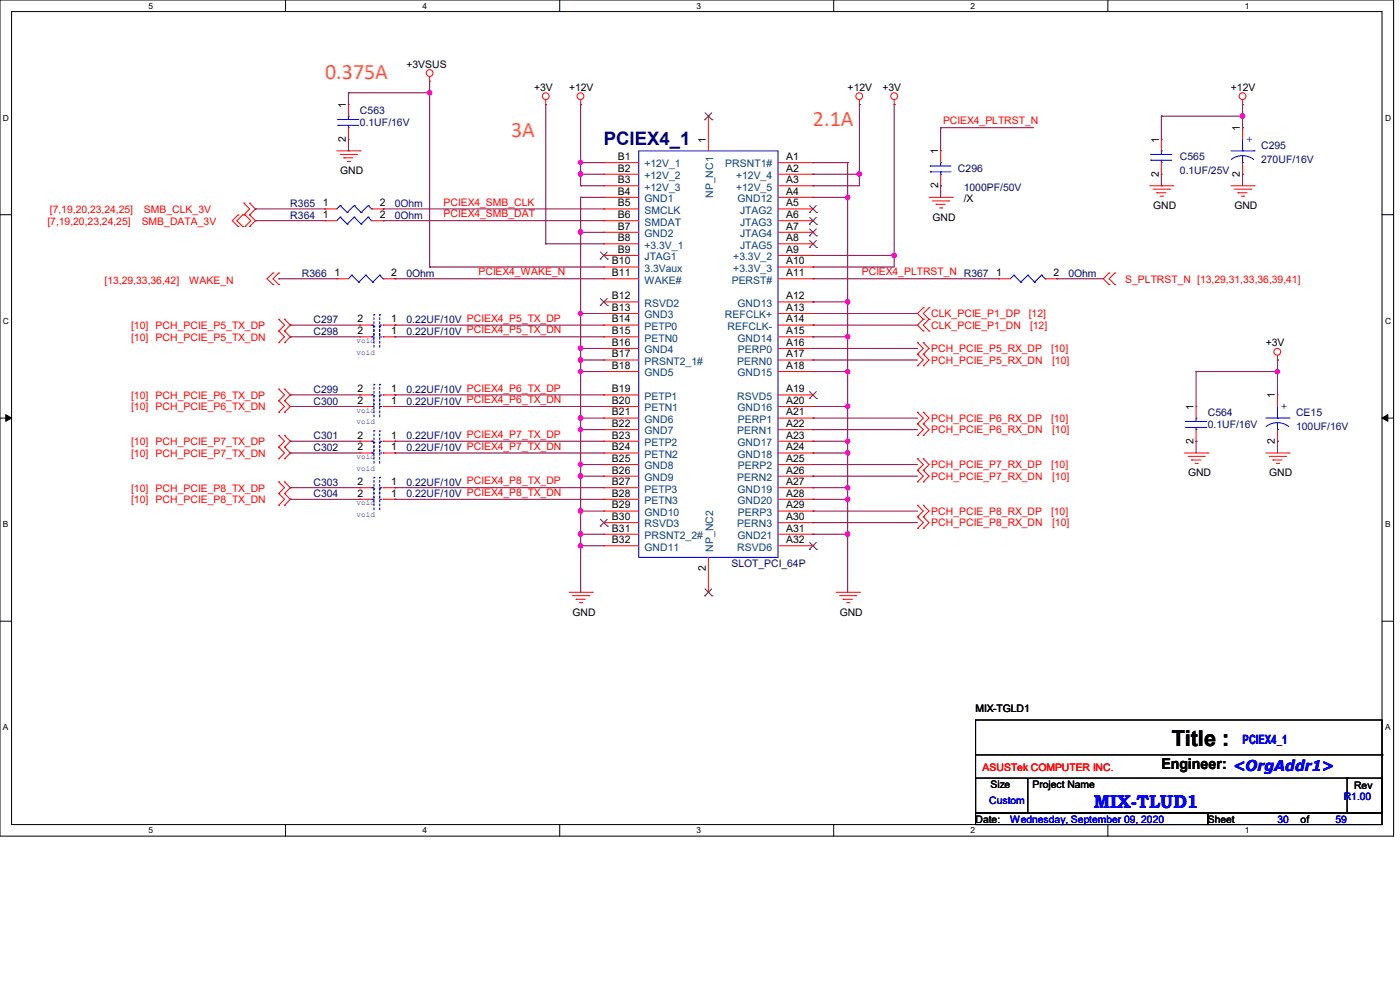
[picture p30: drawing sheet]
<svg xmlns="http://www.w3.org/2000/svg" width="297mm" height="210mm" viewBox="0 0 297 210" stroke-linecap="round" stroke-linejoin="round" font-family="sans-serif">
<defs><g id="words">
<g font-size="4.7" fill="#ff8000">
<text x="69" y="16.8">0.375A</text>
<text x="108.4" y="29.1">3A</text>
<text x="172.5" y="26.6">2.1A</text>
</g>
<text font-size="4.7" x="248.6" y="158.3">Title :</text>
<text font-size="3.9" fill="#000080" x="128.1" y="30.8">PCIEX4_1</text>
<text font-size="3.9" fill="#00f" x="232.1" y="171.4">MIX-TLUD1</text>
<text font-size="3.2" x="246.4" y="163.1">Engineer: &lt;OrgAddr1&gt;</text>
<text font-size="2.7" fill="#00f" x="263.6" y="157.7">PCIEX4_1</text>
<g font-size="2.2">
<text x="86.2" y="14.4">+3VSUS</text>
<text x="73.4" y="22.9" transform="rotate(-90 73.4 22.9)">1</text>
<text x="113.3" y="19.3">+3V</text>
<text x="120.7" y="19.3">+12V</text>
<text x="179.8" y="19.3">+12V</text>
<text x="187.2" y="19.3">+3V</text>
<text x="261.1" y="19.3">+12V</text>
<text x="263.1" y="27.8" transform="rotate(-90 263.1 27.8)">1</text>
<text x="73.4" y="30.1" transform="rotate(-90 73.4 30.1)">2</text>
<text x="131.1" y="34">B1</text>
<text x="149.7" y="30.3" transform="rotate(-90 149.7 30.3)">1</text>
<text x="166.8" y="34">A1</text>
<text x="199" y="32.8" transform="rotate(-90 199 32.8)">1</text>
<text x="245.8" y="30.3" transform="rotate(-90 245.8 30.3)">1</text>
<text x="72.2" y="37">GND</text>
<text x="131.1" y="36.4">B2</text>
<text x="131.1" y="38.9">B3</text>
<text x="131.1" y="41.3">B4</text>
<text x="166.8" y="36.4">A2</text>
<text x="166.8" y="38.9">A3</text>
<text x="166.8" y="41.3">A4</text>
<text x="199" y="39.9" transform="rotate(-90 199 39.9)">2</text>
<text x="245.8" y="37.5" transform="rotate(-90 245.8 37.5)">2</text>
<text x="263.1" y="37.5" transform="rotate(-90 263.1 37.5)">2</text>
<text x="68.5" y="43.8">1</text>
<text x="68.5" y="46.3">1</text>
<text x="80.6" y="43.8">2</text>
<text x="80.6" y="46.3">2</text>
<text x="131.1" y="43.8">B5</text>
<text x="131.1" y="46.3">B6</text>
<text x="166.8" y="43.8">A5</text>
<text x="166.8" y="46.3">A6</text>
<text x="197.8" y="46.9">GND</text>
<text x="204.5" y="42.9">/X</text>
<text x="244.6" y="44.4">GND</text>
<text x="261.9" y="44.4">GND</text>
<text x="131.1" y="48.7">B7</text>
<text x="131.1" y="51.2">B8</text>
<text x="131.1" y="53.6">B9</text>
<text x="166.8" y="48.7">A7</text>
<text x="166.8" y="51.2">A8</text>
<text x="166.8" y="53.6">A9</text>
<text x="70.9" y="58.6">1</text>
<text x="83" y="58.6">2</text>
<text x="129.8" y="56.1">B10</text>
<text x="129.8" y="58.6">B11</text>
<text x="166.8" y="56.1">A10</text>
<text x="166.8" y="58.6">A11</text>
<text x="211.4" y="58.6">1</text>
<text x="223.5" y="58.6">2</text>
<text x="129.8" y="63.5">B12</text>
<text x="129.8" y="66">B13</text>
<text x="166.8" y="63.5">A12</text>
<text x="166.8" y="66">A13</text>
<text x="75.9" y="68.4">2</text>
<text x="75.9" y="70.9">2</text>
<text x="83" y="68.4">1</text>
<text x="83" y="70.9">1</text>
<text x="129.8" y="68.4">B14</text>
<text x="129.8" y="70.9">B15</text>
<text x="166.8" y="68.4">A14</text>
<text x="166.8" y="70.9">A15</text>
<text x="129.8" y="73.4">B16</text>
<text x="129.8" y="75.8">B17</text>
<text x="166.8" y="73.4">A16</text>
<text x="166.8" y="75.8">A17</text>
<text x="268.6" y="73.5">+3V</text>
<text x="75.9" y="83.2">2</text>
<text x="83" y="83.2">1</text>
<text x="129.8" y="78.3">B18</text>
<text x="129.8" y="83.2">B19</text>
<text x="166.8" y="78.3">A18</text>
<text x="166.8" y="83.2">A19</text>
<text x="75.9" y="85.7">2</text>
<text x="83" y="85.7">1</text>
<text x="129.8" y="85.7">B20</text>
<text x="129.8" y="88.1">B21</text>
<text x="166.8" y="85.7">A20</text>
<text x="166.8" y="88.1">A21</text>
<text x="253.2" y="87" transform="rotate(-90 253.2 87)">1</text>
<text x="270.5" y="84.5" transform="rotate(-90 270.5 84.5)">1</text>
<text x="75.9" y="93">2</text>
<text x="75.9" y="95.5">2</text>
<text x="83" y="93">1</text>
<text x="83" y="95.5">1</text>
<text x="129.8" y="90.6">B22</text>
<text x="129.8" y="93">B23</text>
<text x="129.8" y="95.5">B24</text>
<text x="166.8" y="90.6">A22</text>
<text x="166.8" y="93">A23</text>
<text x="166.8" y="95.5">A24</text>
<text x="253.2" y="94.1" transform="rotate(-90 253.2 94.1)">2</text>
<text x="270.5" y="94.1" transform="rotate(-90 270.5 94.1)">2</text>
<text x="129.8" y="98">B25</text>
<text x="129.8" y="100.5">B26</text>
<text x="166.8" y="98">A25</text>
<text x="166.8" y="100.5">A26</text>
<text x="252" y="101.1">GND</text>
<text x="269.3" y="101.1">GND</text>
<text x="75.9" y="102.9">2</text>
<text x="75.9" y="105.4">2</text>
<text x="83" y="102.9">1</text>
<text x="83" y="105.4">1</text>
<text x="129.8" y="102.9">B27</text>
<text x="129.8" y="105.4">B28</text>
<text x="129.8" y="107.9">B29</text>
<text x="166.8" y="102.9">A27</text>
<text x="166.8" y="105.4">A28</text>
<text x="166.8" y="107.9">A29</text>
<text x="129.8" y="110.3">B30</text>
<text x="129.8" y="112.8">B31</text>
<text x="166.8" y="110.3">A30</text>
<text x="166.8" y="112.8">A31</text>
<text x="129.8" y="115.2">B32</text>
<text x="166.8" y="115.2">A32</text>
<text x="149.7" y="121.2" transform="rotate(-90 149.7 121.2)">2</text>
<text x="121.5" y="130.6">GND</text>
<text x="178.1" y="130.6">GND</text>
<text x="207" y="151.1">MIX-TGLD1</text>
<text x="210.1" y="167.1">Size</text>
<text x="219" y="167.1">Project Name</text>
<text x="287.3" y="167.3">Rev</text>
<text x="207" y="174.5">Date:</text>
<text x="256.2" y="174.5">Sheet</text>
<text x="275.9" y="174.5">of</text>
</g>
<g font-size="2.2" fill="#000080">
<text x="76.4" y="24.2">C563</text>
<text x="76.4" y="26.7">0.1UF/16V</text>
<text x="250.3" y="34">C565</text>
<text x="267.5" y="31.6">C295</text>
<text x="267.5" y="34.5">270UF/16V</text>
<text x="203.2" y="36.5">C296</text>
<text x="204.5" y="40.5">1000PF/50V</text>
<text x="250.3" y="37">0.1UF/25V</text>
<text x="61.6" y="43.9">R365</text>
<text x="61.6" y="46.4">R364</text>
<text x="83.8" y="43.9">0Ohm</text>
<text x="83.8" y="46.4">0Ohm</text>
<text x="64" y="58.7">R366</text>
<text x="86.2" y="58.7">0Ohm</text>
<text x="226.7" y="58.7">0Ohm</text>
<text x="66.5" y="68.5">C297</text>
<text x="66.5" y="71">C298</text>
<text x="86.2" y="68.5">0.22UF/10V PCIEX4_P5_TX_DP</text>
<text x="86.2" y="71">0.22UF/10V PCIEX4_P5_TX_DN</text>
<text x="66.5" y="83.3">C299</text>
<text x="86.2" y="83.3">0.22UF/10V PCIEX4_P6_TX_DP</text>
<text x="66.5" y="85.8">C300</text>
<text x="86.2" y="85.8">0.22UF/10V PCIEX4_P6_TX_DN</text>
<text x="256.2" y="88.3">C564</text>
<text x="274.9" y="88.3">CE15</text>
<text x="66.5" y="93.2">C301</text>
<text x="66.5" y="95.6">C302</text>
<text x="86.2" y="93.2">0.22UF/10V PCIEX4_P7_TX_DP</text>
<text x="86.2" y="95.6">0.22UF/10V PCIEX4_P7_TX_DN</text>
<text x="256.2" y="90.7">0.1UF/16V</text>
<text x="274.9" y="91.2">100UF/16V</text>
<text x="66.5" y="103">C303</text>
<text x="66.5" y="105.5">C304</text>
<text x="86.2" y="103">0.22UF/10V PCIEX4_P8_TX_DP</text>
<text x="86.2" y="105.5">0.22UF/10V PCIEX4_P8_TX_DN</text>
<text x="155.2" y="120.3">SLOT_PCI_64P</text>
</g>
<g font-size="2.2" fill="#f00">
<text x="200.1" y="26.4">PCIEX4_PLTRST_N</text>
<text x="10.1" y="47.6">[7,19,20,23,24,25]</text>
<text x="10.6" y="45.1">[7,19,20,23,24,25]</text>
<text x="30.1" y="47.6">SMB_DATA_3V</text>
<text x="30.5" y="45.1">SMB_CLK_3V</text>
<text x="94.1" y="46.1">PCIEX4_SMB_DAT</text>
<text x="94.1" y="43.6">PCIEX4_SMB_CLK</text>
<text x="101.5" y="58.4">PCIEX4_WAKE_N</text>
<text x="182.8" y="58.4">PCIEX4_PLTRST_N R367</text>
<text x="238.7" y="59.9">S_PLTRST_N [13,29,31,33,36,39,41]</text>
<text x="22.2" y="60.2">[13,29,33,36,42]</text>
<text x="40.1" y="60.2">WAKE_N</text>
<text x="27.8" y="69.8">[10]</text>
<text x="33" y="69.8">PCH_PCIE_P5_TX_DP</text>
<text x="197.6" y="69.8">CLK_PCIE_P1_DN</text>
<text x="197.6" y="67.3">CLK_PCIE_P1_DP</text>
<text x="218.3" y="67.3">[12]</text>
<text x="218.5" y="69.8">[12]</text>
<text x="27.8" y="72.3">[10]</text>
<text x="33" y="72.3">PCH_PCIE_P5_TX_DN</text>
<text x="197.6" y="74.7">PCH_PCIE_P5_RX_DP</text>
<text x="197.6" y="77.2">PCH_PCIE_P5_RX_DN</text>
<text x="223" y="74.7">[10]</text>
<text x="223.2" y="77.2">[10]</text>
<text x="27.8" y="84.6">[10]</text>
<text x="27.8" y="87">[10]</text>
<text x="33" y="84.6">PCH_PCIE_P6_TX_DP</text>
<text x="33" y="87">PCH_PCIE_P6_TX_DN</text>
<text x="197.6" y="89.5">PCH_PCIE_P6_RX_DP</text>
<text x="223" y="89.5">[10]</text>
<text x="27.8" y="94.4">[10]</text>
<text x="33" y="94.4">PCH_PCIE_P7_TX_DP</text>
<text x="197.6" y="91.9">PCH_PCIE_P6_RX_DN</text>
<text x="223.2" y="91.9">[10]</text>
<text x="27.8" y="96.9">[10]</text>
<text x="33" y="96.9">PCH_PCIE_P7_TX_DN</text>
<text x="197.6" y="101.8">PCH_PCIE_P7_RX_DN</text>
<text x="197.6" y="99.4">PCH_PCIE_P7_RX_DP</text>
<text x="223" y="99.4">[10]</text>
<text x="223.2" y="101.8">[10]</text>
<text x="27.8" y="104.3">[10]</text>
<text x="27.8" y="106.7">[10]</text>
<text x="33" y="104.3">PCH_PCIE_P8_TX_DP</text>
<text x="33" y="106.7">PCH_PCIE_P8_TX_DN</text>
<text x="197.6" y="111.7">PCH_PCIE_P8_RX_DN</text>
<text x="197.6" y="109.2">PCH_PCIE_P8_RX_DP</text>
<text x="223" y="109.2">[10]</text>
<text x="223.2" y="111.7">[10]</text>
<text x="208.4" y="163.7">ASUSTek COMPUTER INC.</text>
</g>
<g font-size="2.2" fill="#004080">
<text x="136.7" y="35.5">+12V_1</text>
<text x="153.9" y="35.5">PRSNT1#</text>
<text x="136.7" y="38">+12V_2</text>
<text x="136.7" y="40.4">+12V_3</text>
<text x="151.3" y="42" transform="rotate(-90 151.3 42)">NP_NC1</text>
<text x="156.2" y="38">+12V_4</text>
<text x="156.2" y="40.4">+12V_5</text>
<text x="136.7" y="42.9">GND1</text>
<text x="136.7" y="45.3">SMCLK</text>
<text x="136.7" y="47.8">SMDAT</text>
<text x="156.5" y="42.9">GND12</text>
<text x="157" y="45.3">JTAG2</text>
<text x="157" y="47.8">JTAG3</text>
<text x="136.7" y="50.3">GND2</text>
<text x="136.7" y="52.7">+3.3V_1</text>
<text x="157" y="50.3">JTAG4</text>
<text x="157" y="52.7">JTAG5</text>
<text x="136.7" y="55.2">JTAG1</text>
<text x="136.7" y="57.7">3.3Vaux</text>
<text x="155.6" y="55.2">+3.3V_2</text>
<text x="155.6" y="57.7">+3.3V_3</text>
<text x="136.7" y="60.2">WAKE#</text>
<text x="136.7" y="65.1">RSVD2</text>
<text x="155.2" y="60.2">PERST#</text>
<text x="156.5" y="65.1">GND13</text>
<text x="136.7" y="67.5">GND3</text>
<text x="136.7" y="70">PETP0</text>
<text x="153.8" y="67.5">REFCLK+</text>
<text x="154.3" y="70">REFCLK-</text>
<text x="136.7" y="72.5">PETN0</text>
<text x="136.7" y="74.9">GND4</text>
<text x="136.7" y="77.4">PRSNT2_1#</text>
<text x="156.4" y="77.4">PERN0</text>
<text x="156.5" y="72.5">GND14</text>
<text x="156.5" y="74.9">PERP0</text>
<text x="136.7" y="79.8">GND5</text>
<text x="156.5" y="79.8">GND15</text>
<text x="136.7" y="84.8">PETP1</text>
<text x="136.7" y="87.3">PETN1</text>
<text x="136.7" y="89.7">GND6</text>
<text x="156.4" y="84.8">RSVD5</text>
<text x="156.5" y="87.3">GND16</text>
<text x="156.5" y="89.7">PERP1</text>
<text x="136.7" y="92.2">GND7</text>
<text x="136.7" y="94.6">PETP2</text>
<text x="156.4" y="92.2">PERN1</text>
<text x="156.5" y="94.6">GND17</text>
<text x="136.7" y="97.1">PETN2</text>
<text x="136.7" y="99.6">GND8</text>
<text x="156.5" y="97.1">GND18</text>
<text x="156.5" y="99.6">PERP2</text>
<text x="136.7" y="102">GND9</text>
<text x="136.7" y="104.5">PETP3</text>
<text x="136.7" y="106.9">PETN3</text>
<text x="156.4" y="102">PERN2</text>
<text x="156.5" y="104.5">GND19</text>
<text x="156.5" y="106.9">GND20</text>
<text x="136.7" y="109.4">GND10</text>
<text x="136.7" y="111.9">RSVD3</text>
<text x="156.4" y="111.9">PERN3</text>
<text x="156.5" y="109.4">PERP3</text>
<text x="136.7" y="114.3">PRSNT2_2#</text>
<text x="136.7" y="116.8">GND11</text>
<text x="151.3" y="117" transform="rotate(-90 151.3 117)">NP_NC2</text>
<text x="156.4" y="116.8">RSVD6</text>
<text x="156.5" y="114.3">GND21</text>
</g>
<g font-size="2.2" fill="#00f">
<text x="264.4" y="30.1">+</text>
<text x="271.7" y="86.8">+</text>
<text x="209.9" y="170.6">Custom</text>
<text x="285.1" y="169.8">R1.00</text>
<text x="214.3" y="174.5">Wednesday, September 09, 2020</text>
<text x="271" y="174.5">30</text>
<text x="283.3" y="174.5">59</text>
</g>
<g font-size="1.8">
<text x="31.5" y="1.9">5</text>
<text x="89.6" y="1.9">4</text>
<text x="147.8" y="1.9">3</text>
<text x="205.9" y="1.9">2</text>
<text x="264.1" y="1.9">1</text>
<text x=".6" y="25.6">D</text>
<text x="293.8" y="25.6">D</text>
<text x=".6" y="68.7">C</text>
<text x="293.8" y="68.7">C</text>
<text x=".6" y="111.8">B</text>
<text x="293.8" y="111.8">B</text>
<text x=".6" y="154.9">A</text>
<text x="293.8" y="154.9">A</text>
<text x="31.5" y="176.8">5</text>
<text x="89.6" y="176.8">4</text>
<text x="147.8" y="176.8">3</text>
<text x="205.9" y="176.8">2</text>
<text x="264.1" y="176.8">1</text>
</g>
<g font-size="1.7" fill="#00f">
<text x="75.6" y="72.8">void</text>
<text x="75.6" y="75.2">void</text>
<text x="75.6" y="87.5">void</text>
<text x="75.6" y="90">void</text>
<text x="75.6" y="97.4">void</text>
<text x="75.6" y="99.9">void</text>
<text x="75.6" y="107.2">void</text>
<text x="75.6" y="109.7">void</text>
</g>
</g></defs>
<path d="M0 0h295.7v177.4h-295.7zM2.5 2.5h290.7v172.4h-290.7z" fill="none" stroke="#000" stroke-width=".21"/>
<g fill="#fff">
<path d="M31.5 .3h1v1.9h-1z"/>
<path d="M31.5 175.2h1v2h-1z"/>
</g>
<path d="M60.6 0v2.5M60.6 174.9v2.5" fill="none" stroke="#000" stroke-width=".21"/>
<g fill="#fff">
<path d="M89.6 .3h1v1.9h-1z"/>
<path d="M89.6 175.2h1v2h-1z"/>
</g>
<path d="M118.7 0v2.5M118.7 174.9v2.5" fill="none" stroke="#000" stroke-width=".21"/>
<g fill="#fff">
<path d="M147.8 .3h1v1.9h-1z"/>
<path d="M147.8 175.2h1v2h-1z"/>
</g>
<path d="M176.9 0v2.5M176.9 174.9v2.5" fill="none" stroke="#000" stroke-width=".21"/>
<g fill="#fff">
<path d="M205.9 .3h1v1.9h-1z"/>
<path d="M205.9 175.2h1v2h-1z"/>
</g>
<path d="M235 0v2.5M235 174.9v2.5" fill="none" stroke="#000" stroke-width=".21"/>
<g fill="#fff">
<path d="M264.1 .3h.9v1.9h-.9z"/>
<path d="M264.1 175.2h.9v2h-.9z"/>
<path d="M.6 24h1.3v2h-1.3z"/>
<path d="M293.8 24h1.3v2h-1.3z"/>
<path d="M.6 67.1h1.3v2h-1.3z"/>
<path d="M293.8 67.1h1.3v2h-1.3z"/>
</g>
<path d="M0 45.6h2.5M293.2 45.6h2.5" fill="none" stroke="#000" stroke-width=".21"/>
<g fill="#fff">
<path d="M.6 110.2h1.2v2h-1.2z"/>
<path d="M293.8 110.2h1.2v2h-1.2z"/>
</g>
<path d="M0 88.7h2.5M293.2 88.7h2.5" fill="none" stroke="#000" stroke-width=".21"/>
<path d="M1.2 88l1.3 .7-1.3 .7zM293.2 88.7l1.2-.7v1.4z" fill="#000" stroke="#000" stroke-width=".21"/>
<g fill="#fff">
<path d="M.6 153.3h1.2v2h-1.2z"/>
<path d="M293.8 153.3h1.2v2h-1.2z"/>
</g>
<path d="M0 131.8h2.5M293.2 131.8h2.5M207 152.7h86.2v19.8h-86.2zM207 165.1h11.1v7.4h-11.1zM207 172.5h49.2v2.4h-49.2zM207 160.1h86.2M218.3 165.1h67.5M256.2 172.5h37v2.4h-37zM285.8 165.1h7.4v7.4h-7.4zM285.8 165.1h.1M293.2 160.1h.1" fill="none" stroke="#000" stroke-width=".21"/>
<g fill="none" stroke="#f00" stroke-width=".21">
<path d="M91.1 17.2h.1M91.1 16.3v.9M71.5 32h4.9M72.2 32.8h3.4M72.9 33.5h.1M72.9 33.5h2M73.7 34.2h.5M73.9 22.2h.1M73.9 29.5h.1M73.9 22.2v2.4M73.9 27.1v2.4M74.2 34.2h.1"/>
<path d="M75.6 32.8h.1M76.4 32h.1M115.8 22.2h.1M115.8 21.2v1M123.2 22.2h.1M123.2 21.2v1M128.1 34.5h.1M128.1 37h.1M128.1 39.4h.1M128.1 39.4h7.4M128.1 34.5h7.4M128.1 37h7.4"/>
<path d="M150.3 24.6h.1M150.3 24.6v7.4M165.1 39.4h7.4M165.1 34.5h7.4M165.1 37h7.4M172.5 34.5h.1M172.5 37h.1M172.5 39.4h.1M182.3 22.2h.1M182.3 21.2v1M189.7 22.2h.1M189.7 21.2v1"/>
<path d="M199.6 32h.1M199.6 39.4h.1M199.6 32v2.5M199.6 37v2.4M243.9 39.4h4.9M246.4 29.5h.1M246.4 37h.1M246.4 29.5v2.5M246.4 34.5v2.5M248.8 39.4h.1M261.2 39.4h4.9M263.6 22.2h.1"/>
<path d="M263.6 27.1h.1M263.6 37h.1M263.6 21.2v1M263.6 27.1v2.4M263.6 34.5v2.5M266.1 39.4h.1M50.5 45.6h.1M50.5 48h.1M50.5 45.6l-1.2 1.2 1.2 1.2M51.5 48h.1M51.5 45.6h.1M51.5 45.6l-1.3 1.2 1.3 1.2"/>
<path d="M51.7 43.1h.1M51.7 45.6h.1M51.7 43.1l1.3 1.2-1.3 1.3M52 48h.1M52 45.6h.1M52 45.6l1.2 1.2-1.2 1.2M53 45.6h.1M53 43.1h.1M53 48h.1M53 43.1l1.2 1.2-1.2 1.3M53 45.6l1.2 1.2-1.2 1.2M57.9 57.9h.1"/>
<path d="M57.9 57.9l-1.3 1.2 1.3 1.3M59.1 57.9h.1M59.1 57.9l-1.2 1.2 1.2 1.3M69 44.3h.1M69 46.8h.1M69 44.3h2.5M69 46.8h2.5M71.5 59.1h.1M71.5 59.1h2.4M78.8 44.3h2.5M78.8 46.8h2.5M81.3 44.3h.1"/>
<path d="M81.3 46.8h.1M81.3 59.1h2.5M83.8 59.1h.1M128.1 41.9h.1M128.1 44.3h.1M128.1 46.8h.1M128.1 49.3h.1M128.1 51.7h.1M128.1 54.2h.1M128.1 56.6h.1M128.1 59.1h.1M128.1 41.9h7.4"/>
<path d="M128.1 59.1h7.4M128.1 44.3h7.4M128.1 46.8h7.4M128.1 49.3h7.4M128.1 51.7h7.4M128.1 54.2h7.4M128.1 56.6h7.4M165.1 41.9h7.4M165.1 59.1h7.4M165.1 44.3h7.4M165.1 46.8h7.4M165.1 49.3h7.4"/>
<path d="M165.1 51.7h7.4M165.1 54.2h7.4M165.1 56.6h7.4M172.5 41.9h.1M172.5 44.3h.1M172.5 46.8h.1M172.5 49.3h.1M172.5 51.7h.1M172.5 54.2h.1M172.5 56.6h.1M172.5 59.1h.1M197.1 41.9h4.9"/>
<path d="M197.8 42.6h3.5M198.6 43.3h.1M198.6 43.3h1.9M199.3 44.1h.5M199.8 44.1h.1M201.3 42.6h.1M202 41.9h.1M211.9 59.1h.1M211.9 59.1h2.4M221.7 59.1h2.5M224.2 59.1h.1M235.3 57.9h.1"/>
<path d="M235.3 57.9l-1.2 1.2 1.2 1.3M236.5 57.9h.1M236.5 57.9l-1.2 1.2 1.2 1.3M244.6 40.1h3.5M245.4 40.9h.1M245.4 40.9h2M246.1 41.6h.5M246.6 41.6h.1M248.1 40.1h.1M261.9 40.1h3.4M262.6 40.9h.1M262.6 40.9h2"/>
<path d="M263.4 41.6h.5M263.9 41.6h.1M265.3 40.1h.1M57.9 60.4h.1M59.1 67.7h.1M59.1 70.2h.1M59.1 72.7h.1M59.1 60.4h.1M59.1 67.7l1.3 1.3-1.3 1.2M59.1 70.2l1.3 1.3-1.3 1.2M60.4 70.2h.1M60.4 67.7h.1"/>
<path d="M60.4 72.7h.1M60.4 67.7l1.2 1.3-1.2 1.2M60.4 70.2l1.2 1.3-1.2 1.2M76.4 69h.1M76.4 71.5h.1M76.4 69h2.4M76.4 71.5h2.4M81.3 69h2.5M81.3 71.5h2.5M83.8 69h.1M83.8 71.5h.1M128.1 64.1h.1"/>
<path d="M128.1 66.5h.1M128.1 69h.1M128.1 71.5h.1M128.1 73.9h.1M128.1 76.4h.1M128.1 78.8h.1M128.1 69h7.4M128.1 71.5h7.4M128.1 64.1h7.4M128.1 66.5h7.4M128.1 73.9h7.4M128.1 76.4h7.4"/>
<path d="M128.1 78.8h7.4M165.1 69h7.4M165.1 71.5h7.4M165.1 64.1h7.4M165.1 66.5h7.4M165.1 73.9h7.4M165.1 76.4h7.4M165.1 78.8h7.4M172.5 64.1h.1M172.5 66.5h.1M172.5 69h.1M172.5 71.5h.1"/>
<path d="M172.5 73.9h.1M172.5 76.4h.1M172.5 78.8h.1M194.6 75.1h.1M194.6 72.7h.1M194.6 77.6h.1M194.6 72.7l1.3 1.2-1.3 1.2M194.6 75.1l1.3 1.3-1.3 1.2M195.9 67.7h.1M195.9 70.2h.1M195.9 65.3h.1M195.9 75.1h.1"/>
<path d="M195.9 72.7h.1M195.9 77.6h.1M195.9 67.7l-1.3 1.3 1.3 1.2M195.9 65.3l-1.3 1.2 1.3 1.2M195.9 72.7l1.2 1.2-1.2 1.2M195.9 75.1l1.2 1.3-1.2 1.2M197.1 70.2h.1M197.1 67.7h.1M197.1 65.3h.1M197.1 67.7l-1.2 1.3 1.2 1.2M197.1 65.3l-1.2 1.2 1.2 1.2M235.3 60.4h.1"/>
<path d="M236.5 60.4h.1M271 76.4h.1M271 75.4v1M59.1 82.5h.1M59.1 85h.1M59.1 87.5h.1M59.1 92.4h.1M59.1 94.9h.1M59.1 97.3h.1M59.1 82.5l1.3 1.3-1.3 1.2M59.1 85l1.3 1.2-1.3 1.3M59.1 92.4l1.3 1.2-1.3 1.3"/>
<path d="M59.1 94.9l1.3 1.2-1.3 1.2M60.4 85h.1M60.4 82.5h.1M60.4 87.5h.1M60.4 94.9h.1M60.4 92.4h.1M60.4 97.3h.1M60.4 82.5l1.2 1.3-1.2 1.2M60.4 85l1.2 1.2-1.2 1.3M60.4 92.4l1.2 1.2-1.2 1.3M60.4 94.9l1.2 1.2-1.2 1.2M76.4 93.6h.1"/>
<path d="M76.4 96.1h.1M76.4 83.8h.1M76.4 86.2h.1M76.4 96.1h2.4M76.4 93.6h2.4M76.4 83.8h2.4M76.4 86.2h2.4M81.3 96.1h2.5M81.3 93.6h2.5M81.3 83.8h2.5M81.3 86.2h2.5M83.8 93.6h.1"/>
<path d="M83.8 96.1h.1M83.8 83.8h.1M83.8 86.2h.1M128.1 83.8h.1M128.1 86.2h.1M128.1 88.7h.1M128.1 91.1h.1M128.1 93.6h.1M128.1 96.1h.1M128.1 98.6h.1M128.1 96.1h7.4M128.1 93.6h7.4"/>
<path d="M128.1 83.8h7.4M128.1 86.2h7.4M128.1 88.7h7.4M128.1 91.1h7.4M128.1 98.6h7.4M165.1 96.1h7.4M165.1 93.6h7.4M165.1 83.8h7.4M165.1 86.2h7.4M165.1 88.7h7.4M165.1 91.1h7.4M165.1 98.6h7.4"/>
<path d="M172.5 83.8h.1M172.5 86.2h.1M172.5 88.7h.1M172.5 91.1h.1M172.5 93.6h.1M172.5 96.1h.1M172.5 98.6h.1M194.6 92.4h.1M194.6 89.9h.1M194.6 87.5h.1M194.6 99.8h.1M194.6 97.3h.1"/>
<path d="M194.6 89.9l1.3 1.2-1.3 1.3M194.6 87.5l1.3 1.2-1.3 1.2M194.6 99.8l1.3 1.2-1.3 1.2M194.6 97.3l1.3 1.3-1.3 1.2M195.9 92.4h.1M195.9 89.9h.1M195.9 87.5h.1M195.9 99.8h.1M195.9 97.3h.1M195.9 89.9l1.2 1.2-1.2 1.3M195.9 87.5l1.2 1.2-1.2 1.2M195.9 99.8l1.2 1.2-1.2 1.2"/>
<path d="M195.9 97.3l1.2 1.3-1.2 1.2M251.3 96.1h4.9M252.1 96.8h3.4M252.8 97.6h.1M252.8 97.6h2M253.5 98.3h.5M253.7 86.2h.1M253.7 93.6h.1M253.7 86.2v2.5M253.7 91.1v2.5M254 98.3h.1M255.5 96.8h.1"/>
<path d="M256.2 96.1h.1M268.6 96.1h4.9M269.3 96.8h3.5M270 97.6h.1M270 97.6h2M270.8 98.3h.5M271 83.8h.1M271 93.6h.1M271 83.8v2.4M271 91.1v2.5M271.3 98.3h.1M272.8 96.8h.1"/>
<path d="M273.5 96.1h.1M59.1 102.2h.1M59.1 104.7h.1M59.1 107.2h.1M59.1 102.2l1.3 1.3-1.3 1.2M59.1 104.7l1.3 1.2-1.3 1.3M60.4 104.7h.1M60.4 102.2h.1M60.4 107.2h.1M60.4 102.2l1.2 1.3-1.2 1.2M60.4 104.7l1.2 1.2-1.2 1.3M76.4 103.5h.1"/>
<path d="M76.4 105.9h.1M76.4 103.5h2.4M76.4 105.9h2.4M81.3 103.5h2.5M81.3 105.9h2.5M83.8 103.5h.1M83.8 105.9h.1M128.1 101h.1M128.1 103.5h.1M128.1 105.9h.1M128.1 108.4h.1M128.1 110.9h.1"/>
<path d="M128.1 113.3h.1M128.1 115.8h.1M128.1 103.5h7.4M128.1 105.9h7.4M128.1 101h7.4M128.1 108.4h7.4M128.1 110.9h7.4M128.1 113.3h7.4M128.1 115.8h7.4M150.3 118.2v7.4M165.1 103.5h7.4M165.1 105.9h7.4"/>
<path d="M165.1 101h7.4M165.1 108.4h7.4M165.1 110.9h7.4M165.1 113.3h7.4M165.1 115.8h7.4M172.5 101h.1M172.5 103.5h.1M172.5 105.9h.1M172.5 108.4h.1M172.5 110.9h.1M172.5 113.3h.1M172.5 115.8h.1"/>
<path d="M194.6 102.2h.1M194.6 112.1h.1M194.6 109.6h.1M194.6 107.2h.1M194.6 109.6l1.3 1.3-1.3 1.2M194.6 107.2l1.3 1.2-1.3 1.2M195.9 102.2h.1M195.9 112.1h.1M195.9 109.6h.1M195.9 107.2h.1M195.9 109.6l1.2 1.3-1.2 1.2M195.9 107.2l1.2 1.2-1.2 1.2"/>
<path d="M120.7 125.6h4.9M121.5 126.4h3.4M122.2 127.1h.1M122.2 127.1h2M122.9 127.8h.5M123.4 127.8h.1M124.9 126.4h.1M125.6 125.6h.1M150.3 125.6h.1M177.4 125.6h4.9M178.1 126.4h3.5M178.9 127.1h.1"/>
<path d="M178.9 127.1h1.9M179.6 127.8h.5M180.1 127.8h.1M181.6 126.4h.1M182.3 125.6h.1"/>
<circle cx="91.1" cy="15.5" r=".72"/>
<circle cx="115.8" cy="20.4" r=".72"/>
<circle cx="123.1" cy="20.4" r=".72"/>
<circle cx="182.3" cy="20.4" r=".72"/>
<circle cx="189.7" cy="20.4" r=".72"/>
<circle cx="263.6" cy="20.4" r=".72"/>
<circle cx="271" cy="74.6" r=".72"/>
</g>
<g fill="none" stroke="#00f" stroke-width=".21">
<path d="M71.7 25.4h.1M71.7 26.6h.1M71.7 25.4h4.4M71.7 26.6h4.4M73.9 24.6h.1M73.9 27.1h.1M73.9 24.6v.8M73.9 26.6v.5M135.5 32h29.6v86.2h-29.6zM197.4 35.2h.1M197.4 36.4h.1M197.4 35.2h4.4"/>
<path d="M197.4 36.4h4.4M199.6 34.5h.1M199.6 37h.1M199.6 34.5v.7M199.6 36.4v.6M244.1 32.8h.1M244.1 34h.1M244.1 32.8h4.5M244.1 34h4.5M246.4 32h.1M246.4 34.5h.1M246.4 32v.8"/>
<path d="M246.4 34v.5M261.2 32h4.9M263.6 33l1 .2 1.4 .6M263.6 33l-1 .2-1.4 .6M263.6 34.5h.1M263.6 32h.1M263.6 29.5v2.5M263.6 33v1.5M266.1 32h.1M72.2 43.6h.1M72.2 46.1h.1M72.2 43.6l1.5 1.5"/>
<path d="M72.2 43.6l-.7 .7M72.2 46.1l1.5 1.4M72.2 46.1l-.7 .7M73.7 45.1h.1M73.7 47.5h.1M74.6 58.4h.1M74.6 58.4l1.5 1.5M74.6 58.4l-.7 .7M75.1 43.6h.1M75.1 46.1h.1M75.1 43.6l1.5 1.5M75.1 43.6l-1.4 1.5"/>
<path d="M75.1 46.1l1.5 1.4M75.1 46.1l-1.4 1.4M76.1 59.9h.1M76.6 45.1h.1M76.6 47.5h.1M77.6 58.4h.1M77.6 58.4l1.5 1.5M77.6 58.4l-1.5 1.5M78.1 43.6h.1M78.1 46.1h.1M78.1 43.6l.7 .7M78.1 43.6l-1.5 1.5"/>
<path d="M78.1 46.1l.7 .7M78.1 46.1l-1.5 1.4M78.8 44.3h.1M78.8 46.8h.1M79.1 59.9h.1M80.6 58.4h.1M80.6 58.4l.7 .7M80.6 58.4l-1.5 1.5M81.3 59.1h.1M215.1 58.4h.1M215.1 58.4l1.5 1.5M215.1 58.4l-.8 .7"/>
<path d="M216.6 59.9h.1M218.1 58.4h.1M218.1 58.4l1.4 1.5M218.1 58.4l-1.5 1.5M219.5 59.9h.1M221 58.4h.1M221 58.4l.7 .7M221 58.4l-1.5 1.5M221.7 59.1h.1M251.5 89.4h.1M251.5 90.7h.1M251.5 89.4h4.5"/>
<path d="M251.5 90.7h4.5M253.7 88.7h.1M253.7 91.1h.1M253.7 88.7v.7M253.7 90.7v.4M268.6 88.7h4.9M271 89.7l1.5 .3 .9 .5M271 89.7l-1 .1-1.4 .7M271 91.1h.1M271 88.7h.1M271 86.2v2.5M271 89.7v1.4"/>
<path d="M273.5 88.7h.1"/>
</g>
<g fill="none" stroke="#00f" stroke-width=".21" stroke-dasharray=".4">
<path d="M78.8 69h.1M78.8 71.5h.1M79.3 71.2v-4.4M79.3 66.8h.1M79.3 69h-.5M79.3 73.7v-4.5M79.3 69.2h.1M79.3 71.5h-.5M80.6 71.2v-4.4M80.6 66.8h.1M80.6 69h.7M80.6 73.7v-4.5"/>
<path d="M80.6 69.2h.1M80.6 71.5h.7M81.3 69h.1M81.3 71.5h.1M78.8 93.6h.1M78.8 96.1h.1M78.8 83.8h.1M78.8 86.2h.1M79.3 95.8v-4.4M79.3 91.4h.1M79.3 93.6h-.5M79.3 98.3v-4.4"/>
<path d="M79.3 93.9h.1M79.3 96.1h-.5M79.3 86v-4.5M79.3 81.5h.1M79.3 83.8h-.5M79.3 88.4v-4.4M79.3 84h.1M79.3 86.2h-.5M80.6 95.8v-4.4M80.6 91.4h.1M80.6 93.6h.7M80.6 98.3v-4.4"/>
<path d="M80.6 93.9h.1M80.6 96.1h.7M80.6 86v-4.5M80.6 81.5h.1M80.6 83.8h.7M80.6 88.4v-4.4M80.6 84h.1M80.6 86.2h.7M81.3 93.6h.1M81.3 96.1h.1M81.3 83.8h.1M81.3 86.2h.1"/>
<path d="M78.8 103.5h.1M78.8 105.9h.1M79.3 105.7v-4.4M79.3 101.3h.1M79.3 103.5h-.5M79.3 108.2v-4.5M79.3 103.7h.1M79.3 105.9h-.5M80.6 105.7v-4.4M80.6 101.3h.1M80.6 103.5h.7M80.6 108.2v-4.5"/>
<path d="M80.6 103.7h.1M80.6 105.9h.7M81.3 103.5h.1M81.3 105.9h.1"/>
</g>
<g fill="none" stroke="#804000" stroke-width=".21">
<path d="M149.5 25.4h.1M149.6 23.9l1.4 1.5M151 23.9l-1.5 1.5M151 25.4h.1M127.3 54.9h.1M127.4 53.5l1.5 1.4M128.8 53.5l-1.5 1.4M128.9 54.9h.1M171.7 45.1h.1M171.7 47.6h.1M171.7 50h.1M171.7 52.5h.1"/>
<path d="M171.7 43.6l1.5 1.5M171.7 46.1l1.5 1.5M171.7 48.6l1.5 1.4M171.7 51l1.5 1.5M173.2 43.6l-1.5 1.5M173.2 46.1l-1.5 1.5M173.2 48.6l-1.5 1.4M173.2 51l-1.5 1.5M173.2 45.1h.1M173.2 47.6h.1M173.2 50h.1M173.2 52.5h.1"/>
<path d="M127.3 64.8h.1M127.4 63.3l1.5 1.5M128.8 63.3l-1.5 1.5M128.9 64.8h.1M171.7 84.5h.1M171.7 83.1l1.5 1.4M173.2 83.1l-1.5 1.4M173.2 84.5h.1M127.3 111.6h.1M127.4 110.2l1.5 1.4M128.8 110.2l-1.5 1.4M128.9 111.6h.1"/>
<path d="M171.7 116.5h.1M171.7 115.1l1.5 1.4M173.2 115.1l-1.5 1.4M173.2 116.5h.1M149.5 126.4h.1M149.6 124.9l1.4 1.5M151 124.9l-1.5 1.5M151 126.4h.1"/>
</g>
<g fill="none" stroke="#800040" stroke-width=".21">
<path d="M73.9 19.7h.1M73.9 19.7v2.5M73.9 19.7h17.2M91.1 19.7h.1M91.1 17.2v39.4M73.9 32h.1M73.9 29.5v2.5M115.8 22.2h.1M115.8 22.2v29.5M123.2 37h.1M123.2 22.2h.1M123.2 39.4h.1"/>
<path d="M123.2 34.5h.1M123.2 22.2v17.2M123.2 37h4.9M123.2 39.4h4.9M123.2 34.5h4.9M172.5 37h.1M172.5 39.4h.1M172.5 34.5h.1M172.5 37h9.8M172.5 34.5h7.3M179.8 34.5h.1M179.8 34.5v91.1"/>
<path d="M182.3 22.2h.1M182.3 37h.1M182.3 22.2v17.2h-9.8M189.7 22.2h.1M189.7 22.2v34.4h-17.2M199.6 39.4h.1M199.6 27.1h.1M199.6 27.1v4.9M199.6 39.4v2.5M199.6 27.1h19.7M246.4 24.6h.1M246.4 39.4h.1"/>
<path d="M246.4 24.6h17.2M246.4 24.6v4.9M246.4 37v2.4M263.6 37h.1M263.6 22.2h.1M263.6 27.1h.1M263.6 22.2v4.9M263.6 37v2.4M54.2 44.3h.1M54.2 46.8h.1M54.2 46.8h14.8M54.2 44.3h14.8"/>
<path d="M59.1 59.1h.1M59.1 59.1h12.4M81.3 46.8h.1M81.3 44.3h.1M81.3 46.8h46.8M81.3 44.3h46.8M83.8 59.1h.1M83.8 59.1h44.3M91.1 56.6h.1M91.1 56.6h37M115.8 51.7h.1M115.8 51.7h12.3"/>
<path d="M123.2 49.3h.1M123.2 41.9h.1M123.2 41.9v83.7M123.2 49.3h4.9M123.2 41.9h4.9M172.5 59.1h.1M172.5 54.2h.1M172.5 56.6h.1M172.5 41.9h.1M172.5 59.1h39.4M172.5 54.2h17.2M172.5 41.9h7.3"/>
<path d="M179.8 41.9h.1M189.7 54.2h.1M224.2 59.1h.1M224.2 59.1h9.9M61.6 71.5h.1M61.6 69h.1M61.6 71.5h14.8M61.6 69h14.8M83.8 71.5h.1M83.8 69h.1M83.8 71.5h44.3M83.8 69h44.3"/>
<path d="M123.2 66.5h.1M123.2 78.8h.1M123.2 73.9h.1M123.2 76.4h.1M123.2 78.8h4.9M123.2 73.9h4.9M123.2 66.5h4.9M123.2 76.4h4.9M172.5 64.1h.1M172.5 78.8h.1M172.5 71.5h.1M172.5 69h.1"/>
<path d="M172.5 66.5h.1M172.5 76.4h.1M172.5 73.9h.1M172.5 71.5h7.3M172.5 69h22.1M172.5 64.1h7.3M172.5 78.8h7.3M172.5 73.9h22.1M172.5 66.5h22.1M172.5 76.4h22.1M179.8 78.8h.1M179.8 71.5h.1"/>
<path d="M179.8 64.1h.1M253.7 78.8h.1M253.7 78.8h17.3M253.7 78.8v7.4M271 76.4h.1M271 78.8h.1M271 76.4v7.4M61.6 86.2h.1M61.6 83.8h.1M61.6 96.1h.1M61.6 93.6h.1M61.6 86.2h14.8"/>
<path d="M61.6 93.6h14.8M61.6 96.1h14.8M61.6 83.8h14.8M83.8 83.8h.1M83.8 86.2h.1M83.8 93.6h.1M83.8 96.1h.1M83.8 86.2h44.3M83.8 93.6h44.3M83.8 96.1h44.3M83.8 83.8h44.3M123.2 98.6h.1"/>
<path d="M123.2 91.1h.1M123.2 88.7h.1M123.2 98.6h4.9M123.2 91.1h4.9M123.2 88.7h4.9M172.5 86.2h.1M172.5 93.6h.1M172.5 96.1h.1M172.5 88.7h.1M172.5 91.1h.1M172.5 98.6h.1M172.5 86.2h7.3"/>
<path d="M172.5 93.6h7.3M172.5 96.1h7.3M172.5 98.6h22.1M172.5 91.1h22.1M172.5 88.7h22.1M179.8 86.2h.1M179.8 93.6h.1M179.8 96.1h.1M253.7 93.6h.1M253.7 93.6v2.5M271 93.6h.1M271 93.6v2.5"/>
<path d="M61.6 105.9h.1M61.6 103.5h.1M61.6 103.5h14.8M61.6 105.9h14.8M83.8 103.5h.1M83.8 105.9h.1M83.8 103.5h44.3M83.8 105.9h44.3M123.2 108.4h.1M123.2 101h.1M123.2 115.8h.1M123.2 113.3h.1"/>
<path d="M123.2 113.3h4.9M123.2 108.4h4.9M123.2 101h4.9M123.2 115.8h4.9M172.5 103.5h.1M172.5 105.9h.1M172.5 113.3h.1M172.5 101h.1M172.5 108.4h.1M172.5 110.9h.1M172.5 103.5h7.3M172.5 105.9h7.3"/>
<path d="M172.5 113.3h7.3M172.5 108.4h22.1M172.5 101h22.1M172.5 110.9h22.1M179.8 103.5h.1M179.8 105.9h.1M179.8 113.3h.1"/>
</g>
<g fill="#f0f" stroke="#f0f" stroke-width=".21">
<circle cx="182.3" cy="36.9" r=".47"/>
<circle cx="123.1" cy="36.9" r=".47"/>
<circle cx="189.7" cy="54.2" r=".47"/>
<circle cx="123.1" cy="34.5" r=".47"/>
<circle cx="123.1" cy="73.9" r=".47"/>
<circle cx="123.1" cy="66.5" r=".47"/>
<circle cx="123.1" cy="78.8" r=".47"/>
<circle cx="179.8" cy="78.8" r=".47"/>
<circle cx="123.1" cy="49.2" r=".47"/>
<circle cx="179.8" cy="71.4" r=".47"/>
<circle cx="179.8" cy="64" r=".47"/>
<circle cx="179.8" cy="41.9" r=".47"/>
<circle cx="179.8" cy="93.6" r=".47"/>
<circle cx="179.8" cy="86.2" r=".47"/>
<circle cx="179.8" cy="96.1" r=".47"/>
<circle cx="179.8" cy="103.5" r=".47"/>
<circle cx="179.8" cy="113.3" r=".47"/>
<circle cx="179.8" cy="105.9" r=".47"/>
<circle cx="123.1" cy="113.3" r=".47"/>
<circle cx="123.1" cy="108.4" r=".47"/>
<circle cx="123.1" cy="101" r=".47"/>
<circle cx="123.1" cy="98.5" r=".47"/>
<circle cx="123.1" cy="91.1" r=".47"/>
<circle cx="123.1" cy="88.7" r=".47"/>
<circle cx="123.1" cy="115.8" r=".47"/>
<circle cx="123.1" cy="76.3" r=".47"/>
<circle cx="91.1" cy="19.7" r=".47"/>
<circle cx="271" cy="78.8" r=".47"/>
<circle cx="263.6" cy="24.6" r=".47"/>
</g>
<use href="#words"/>
</svg>
